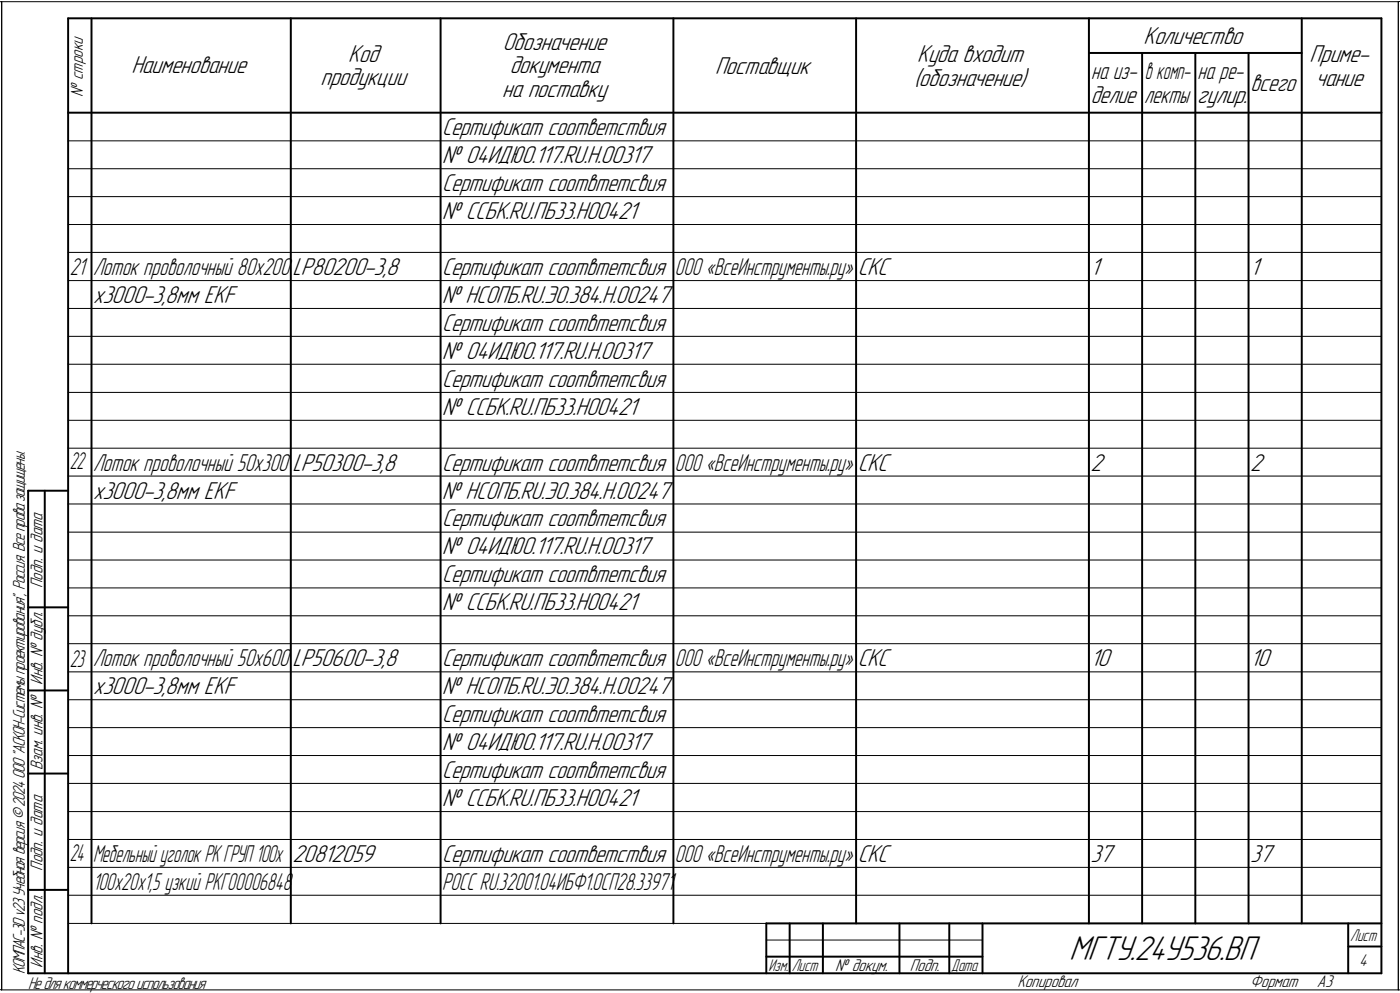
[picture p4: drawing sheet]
<svg xmlns="http://www.w3.org/2000/svg" width="421mm" height="298mm" viewBox="0 0 421 298" stroke-linecap="round" stroke-linejoin="round" font-family="sans-serif">
<defs><g id="words">
<text font-size="10.9" x="321.5" y="288.5">МГТУ.24У536.ВП</text>
<g font-size="7.8">
<text x="151.2" y="14.9">Обозначение</text>
<text x="343.9" y="13.2">Количество</text>
<text x="39.5" y="22.1">Наименование</text>
<text x="104.7" y="18.5">Код</text>
<text x="153.3" y="22.1">документа</text>
<text x="215.1" y="22.2">Поставщик</text>
<text x="275.8" y="18.7">Куда входит</text>
<text x="393.9" y="18.7">Приме-</text>
<text x="96.4" y="25.7">продукции</text>
<text x="151" y="29.2">на поставку</text>
<text x="274.9" y="25.8">(обозначение)</text>
<text x="395.6" y="25.8">чание</text>
<text x="360.1" y="31">гулир.</text>
<text x="133" y="49">№ 04ИДЮ0.117.RU.Н.00317</text>
<text x="133" y="65.8">№ ССБК.RU.ПБ33.Н00421</text>
<text x="88" y="82.6">LP80200-3,8</text>
<text x="258" y="82.6">СКС</text>
<text x="328" y="82.6">1</text>
<text x="376" y="82.6">1</text>
<text x="28" y="91">x3000-3,8мм EKF</text>
<text x="133" y="91">№ НСОПБ.RU.ЭО.384.Н.00247</text>
<text x="133" y="107.8">№ 04ИДЮ0.117.RU.Н.00317</text>
<text x="133" y="124.6">№ ССБК.RU.ПБ33.Н00421</text>
<text x="88" y="141.4">LP50300-3,8</text>
<text x="258" y="141.4">СКС</text>
<text x="328" y="141.4">2</text>
<text x="376" y="141.4">2</text>
<text x="28" y="149.8">x3000-3,8мм EKF</text>
<text x="133" y="149.8">№ НСОПБ.RU.ЭО.384.Н.00247</text>
<text x="133" y="166.6">№ 04ИДЮ0.117.RU.Н.00317</text>
<text x="133" y="183.4">№ ССБК.RU.ПБ33.Н00421</text>
<text x="88" y="200.2">LP50600-3,8</text>
<text x="258" y="200.2">СКС</text>
<text x="328" y="200.2">10</text>
<text x="376" y="200.2">10</text>
<text x="28" y="208.6">x3000-3,8мм EKF</text>
<text x="133" y="208.6">№ НСОПБ.RU.ЭО.384.Н.00247</text>
<text x="133" y="225.4">№ 04ИДЮ0.117.RU.Н.00317</text>
<text x="133" y="242.2">№ ССБК.RU.ПБ33.Н00421</text>
<text x="88" y="259">20812059</text>
<text x="258" y="259">СКС</text>
<text x="328" y="259">37</text>
<text x="376" y="259">37</text>
</g>
<g font-size="7.7">
<text x="376" y="27.4">всего</text>
<text x="328" y="31">делие</text>
<text x="344.1" y="31">лекты</text>
<text x="133" y="40.6">Сертификат соответствия</text>
<text x="133" y="57.4">Сертификат соотвтетсвия</text>
<text x="133" y="82.6">Сертификат соотвтетсвия</text>
<text x="133" y="99.4">Сертификат соотвтетсвия</text>
<text x="133" y="116.2">Сертификат соотвтетсвия</text>
<text x="133" y="141.4">Сертификат соотвтетсвия</text>
<text x="133" y="158.2">Сертификат соотвтетсвия</text>
<text x="133" y="175">Сертификат соотвтетсвия</text>
<text x="133" y="200.2">Сертификат соотвтетсвия</text>
<text x="133" y="217">Сертификат соотвтетсвия</text>
<text x="133" y="233.8">Сертификат соотвтетсвия</text>
<text x="133" y="259">Сертификат соответствия</text>
</g>
<g font-size="7.6">
<text x="328.2" y="23.9">на из-</text>
<text x="360.2" y="23.9">на ре-</text>
<text x="21" y="82.6">21</text>
<text x="28" y="82.6">Лоток проволочный 80x200</text>
<text x="203" y="82.6">ООО «ВсеИнструменты.ру»</text>
<text x="28" y="141.4">Лоток проволочный 50x300</text>
<text x="203" y="141.4">ООО «ВсеИнструменты.ру»</text>
<text x="28" y="200.2">Лоток проволочный 50x600</text>
<text x="203" y="200.2">ООО «ВсеИнструменты.ру»</text>
<text x="203" y="259">ООО «ВсеИнструменты.ру»</text>
<text x="28" y="267.4">1</text>
<text x="29.6" y="267.4">00x20x1,5 узкий РКГ00006848</text>
<text x="133" y="267.4">РОСС RU.32001.04ИБФ1.ОСП28.33971</text>
</g>
<g font-size="7.5">
<text x="344.3" y="23.9">в комп-</text>
<text x="21" y="141">22</text>
<text x="21" y="200.4">23</text>
<text x="21" y="258.8">24</text>
<text x="28" y="259">Мебельный уголок РК ГРУП 100x</text>
</g>
<g font-size="5.4">
<text x="24.9" y="29.1" transform="rotate(-90 24.9 29.1)">№ строки</text>
<text x="12.8" y="176.7" transform="rotate(-90 12.8 176.7)">Подп. и дата</text>
<text x="12.8" y="205.8" transform="rotate(-90 12.8 205.8)">Инв. № дубл.</text>
<text x="12.8" y="231.6" transform="rotate(-90 12.8 231.6)">Взам. инв. №</text>
<text x="12.8" y="261.7" transform="rotate(-90 12.8 261.7)">Подп. и дата</text>
<text x="7.5" y="292.8" transform="rotate(-90 7.5 292.8)">КОМПАС-3Dv23Учебнаяверсия©2024ООО&quot;АСКОН-Системыпроектирования&quot;, Россия. Всеправазащищены.</text>
<text x="12.8" y="290.8" transform="rotate(-90 12.8 290.8)">Инв. № подл.</text>
<text x="251.2" y="291.8">№ докум.</text>
<text x="273.6" y="291.8">Подп.</text>
<text x="408.8" y="290.3">4</text>
<text x="8.5" y="297.1">Недлякоммерческогоиспользования</text>
<text x="306" y="296.8">Копировал</text>
<text x="376" y="296.8">Формат</text>
<text x="396" y="296.8">A3</text>
</g>
<g font-size="5.3">
<text x="406.1" y="282.8">Лист</text>
<text x="231.1" y="291.8">Изм.</text>
<text x="238.1" y="291.8">Лист</text>
<text x="286.1" y="291.8">Дата</text>
</g>
</g></defs>
<g fill="none" stroke="#000" stroke-width=".3">
<path d="M0 .5h.5zM.5 .5v297zM.5 .5h420zM420.5 .5v297zM420.5 .5l.5-.1zM20.5 42.3h395zM20.5 50.7h395zM20.5 59.1h395zM20.5 67.5h395zM20.5 75.9h395zM20.5 84.3h395zM20.5 92.7h395z"/>
<path d="M20.5 101.1h395zM20.5 109.5h395zM20.5 117.9h395zM20.5 126.3h395zM20.5 134.7h395zM20.5 143.1h395zM20.5 151.5h395zM20.5 159.9h395zM20.5 168.3h395zM20.5 176.7h395zM20.5 185.1h395zM20.5 193.5h395z"/>
<path d="M20.5 201.9h395zM20.5 210.3h395zM20.5 218.7h395zM20.5 227.1h395zM20.5 235.5h395zM20.5 243.9h395zM20.5 252.3h395zM20.5 260.7h395zM20.5 269.1h395zM20.5 277.5h395zM0 297.4l.5 .1zM.5 297.5h420z"/>
<path d="M230.5 282.5h65zM420.5 297.5h.5z"/>
</g>
<g fill="none" stroke="#000" stroke-width=".59">
<path d="M20.5 5.5v287zM20.5 5.5h395zM27.5 5.5v272zM87.5 5.5v272zM132.5 5.5v272zM202.5 5.5v272zM257.5 5.5v272zM327.5 15.9h64zM327.5 5.5v272zM343.5 15.9v261.6zM359.5 15.9v261.6zM375.5 15.9v261.6z"/>
<path d="M391.5 5.5v272zM415.5 5.5v287zM20.5 33.9h395zM8.5 147.5v145zM8.5 147.5h12zM13.5 147.5v145zM8.5 182.5h12zM8.5 207.5h12zM8.5 232.5h12zM8.5 267.5h12zM230.5 277.5h185zM230.5 277.5v15z"/>
<path d="M237.5 277.5v15zM247.5 277.5v15zM270.5 277.5v15zM285.5 277.5v15zM295.5 277.5v15zM405.5 277.5v15zM8.5 292.5h12zM20.5 292.5h395zM230.5 287.5h7zM237.5 287.5h10zM247.5 287.5h23zM270.5 287.5h15z"/>
<path d="M285.5 287.5h10zM405.5 284.5h10z"/>
</g>
<use href="#words"/>
</svg>
